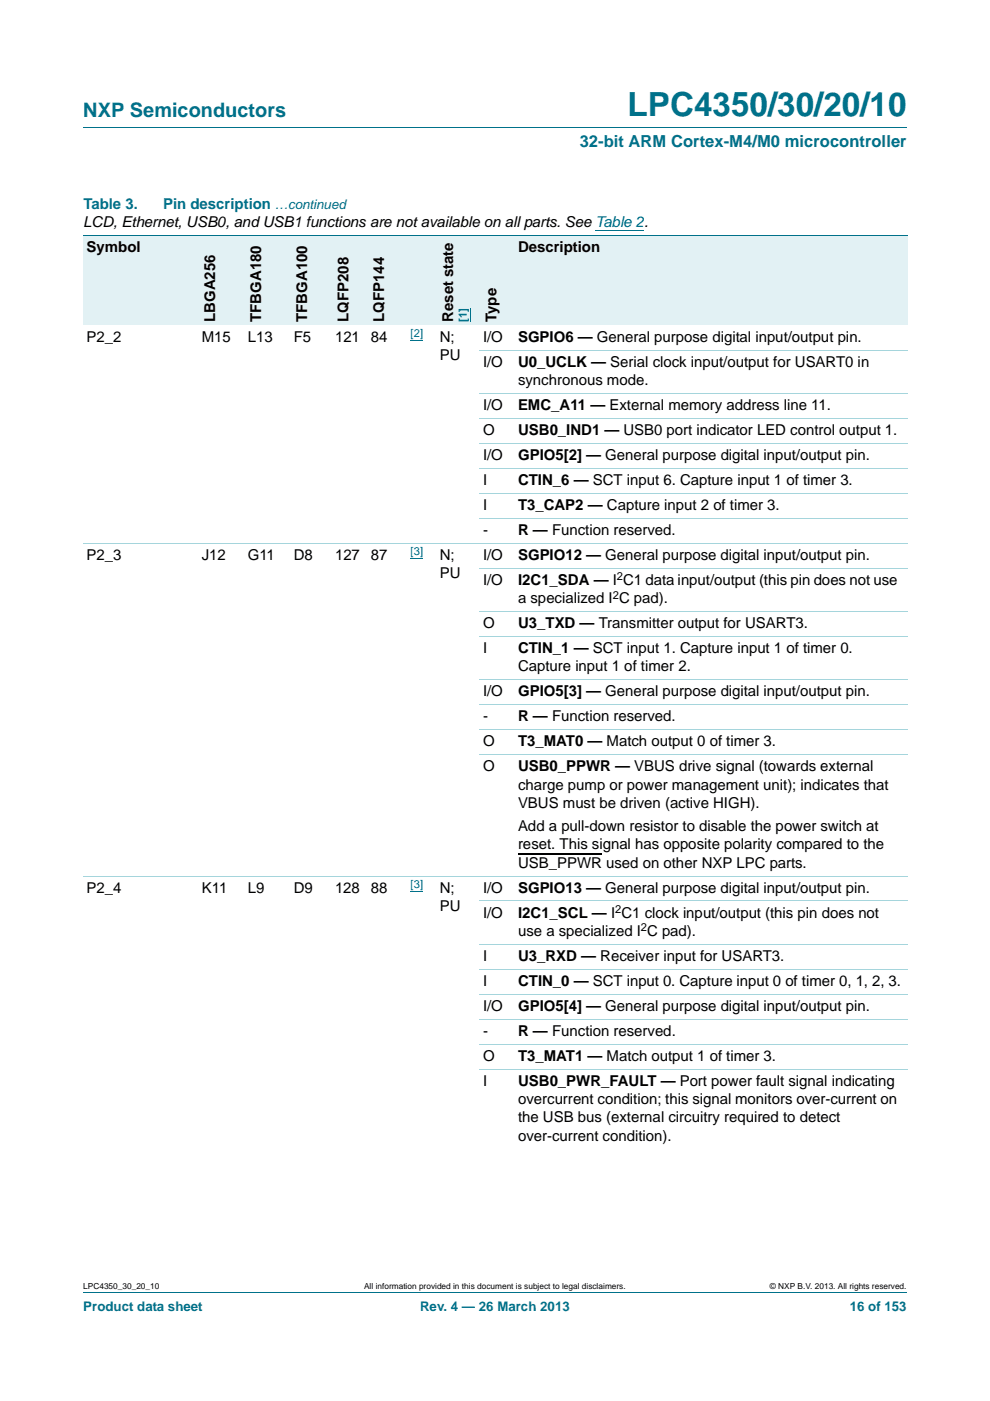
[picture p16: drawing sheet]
<svg xmlns="http://www.w3.org/2000/svg" width="210mm" height="297mm" viewBox="0 0 210 297" stroke-linecap="round" stroke-linejoin="round" font-family="sans-serif">
<defs><g id="words">
<text font-size="7" fill="#00718a" x="133.1" y="24.6">LPC4350/30/20/10</text>
<text font-size="4.2" fill="#00718a" x="17.7" y="24.9">NXP Semiconductors</text>
<text font-size="3.5" fill="#00718a" x="123" y="31.1">32-bit ARM Cortex-M4/M0 microcontroller</text>
<g font-size="3.2" fill="#00718a">
<text x="17.7" y="44.3">Table 3.</text>
<text x="34.6" y="44.3">Pin description</text>
</g>
<g font-size="3.2">
<text x="17.7" y="48.2">LCD, Ethernet, USB0, and USB1 functions are not available on all parts. See Table 2.</text>
<text x="18.4" y="53.4">Symbol</text>
<text x="109.9" y="53.4">Description</text>
<text x="45.6" y="68.3" transform="rotate(-90 45.6 68.3)">LBGA256</text>
<text x="55.4" y="68.3" transform="rotate(-90 55.4 68.3)">TFBGA180</text>
<text x="65.2" y="68.3" transform="rotate(-90 65.2 68.3)">TFBGA100</text>
<text x="73.9" y="68.3" transform="rotate(-90 73.9 68.3)">LQFP208</text>
<text x="81.5" y="68.3" transform="rotate(-90 81.5 68.3)">LQFP144</text>
<text x="96.1" y="68.3" transform="rotate(-90 96.1 68.3)">Reset state</text>
<text x="105.3" y="68.3" transform="rotate(-90 105.3 68.3)">Type</text>
<text x="18.4" y="72.5">P2_2</text>
<text x="42.8" y="72.5">M15</text>
<text x="52.5" y="72.5">L13</text>
<text x="62.3" y="72.5">F5</text>
<text x="71.1" y="72.5">121</text>
<text x="78.7" y="72.5">84</text>
<text x="93.3" y="72.5">N;</text>
<text x="93.3" y="76.4">PU</text>
<text x="102.4" y="72.5">I/O</text>
<text x="102.4" y="77.8">I/O</text>
<text x="109.9" y="72.5">SGPIO6 — General purpose digital input/output pin.</text>
<text x="109.9" y="77.8">U0_UCLK — Serial clock input/output for USART0 in</text>
<text x="109.9" y="81.7">synchronous mode.</text>
<text x="102.4" y="87">I/O</text>
<text x="109.9" y="87">EMC_A11 — External memory address line 11.</text>
<text x="102.4" y="92.2">O</text>
<text x="109.9" y="92.2">USB0_IND1 — USB0 port indicator LED control output 1.</text>
<text x="102.4" y="97.5">I/O</text>
<text x="109.9" y="97.5">GPIO5[2] — General purpose digital input/output pin.</text>
<text x="102.4" y="102.8">I</text>
<text x="109.9" y="102.8">CTIN_6 — SCT input 6. Capture input 1 of timer 3.</text>
<text x="102.4" y="108.1">I</text>
<text x="102.4" y="113.4">-</text>
<text x="109.9" y="108.1">T3_CAP2 — Capture input 2 of timer 3.</text>
<text x="109.9" y="113.4">R — Function reserved.</text>
<text x="18.4" y="118.7">P2_3</text>
<text x="42.8" y="118.7">J12</text>
<text x="52.5" y="118.7">G11</text>
<text x="62.3" y="118.7">D8</text>
<text x="71.1" y="118.7">127</text>
<text x="78.7" y="118.7">87</text>
<text x="93.3" y="118.7">N;</text>
<text x="102.4" y="118.7">I/O</text>
<text x="109.9" y="118.7">SGPIO12 — General purpose digital input/output pin.</text>
<text x="93.3" y="122.6">PU</text>
<text x="102.4" y="124">I/O</text>
<text x="109.9" y="124">I2C1_SDA — I C1 data input/output (this pin does not use</text>
<text x="109.9" y="127.9">a specialized I C pad).</text>
<text x="102.4" y="133.2">O</text>
<text x="109.9" y="133.2">U3_TXD — Transmitter output for USART3.</text>
<text x="102.4" y="138.5">I</text>
<text x="109.9" y="138.5">CTIN_1 — SCT input 1. Capture input 1 of timer 0.</text>
<text x="109.9" y="142.3">Capture input 1 of timer 2.</text>
<text x="102.4" y="147.6">I/O</text>
<text x="109.9" y="147.6">GPIO5[3] — General purpose digital input/output pin.</text>
<text x="102.4" y="152.9">-</text>
<text x="109.9" y="152.9">R — Function reserved.</text>
<text x="102.4" y="158.2">O</text>
<text x="109.9" y="158.2">T3_MAT0 — Match output 0 of timer 3.</text>
<text x="102.4" y="163.5">O</text>
<text x="109.9" y="163.5">USB0_PPWR — VBUS drive signal (towards external</text>
<text x="109.9" y="167.4">charge pump or power management unit); indicates that</text>
<text x="109.9" y="171.3">VBUS must be driven (active HIGH).</text>
<text x="109.9" y="176.2">Add a pull-down resistor to disable the power switch at</text>
<text x="109.9" y="180.1">reset. This signal has opposite polarity compared to the</text>
<text x="109.9" y="184">USB_PPWR used on other NXP LPC parts.</text>
<text x="18.4" y="189.3">P2_4</text>
<text x="42.8" y="189.3">K11</text>
<text x="52.5" y="189.3">L9</text>
<text x="62.3" y="189.3">D9</text>
<text x="71.1" y="189.3">128</text>
<text x="78.7" y="189.3">88</text>
<text x="93.3" y="189.3">N;</text>
<text x="102.4" y="189.3">I/O</text>
<text x="109.9" y="189.3">SGPIO13 — General purpose digital input/output pin.</text>
<text x="93.3" y="193.1">PU</text>
<text x="102.4" y="194.6">I/O</text>
<text x="109.9" y="194.6">I2C1_SCL — I C1 clock input/output (this pin does not</text>
<text x="102.4" y="203.7">I</text>
<text x="109.9" y="198.4">use a specialized I C pad).</text>
<text x="109.9" y="203.7">U3_RXD — Receiver input for USART3.</text>
<text x="102.4" y="209">I</text>
<text x="109.9" y="209">CTIN_0 — SCT input 0. Capture input 0 of timer 0, 1, 2, 3.</text>
<text x="102.4" y="214.3">I/O</text>
<text x="109.9" y="214.3">GPIO5[4] — General purpose digital input/output pin.</text>
<text x="102.4" y="219.6">-</text>
<text x="109.9" y="219.6">R — Function reserved.</text>
<text x="102.4" y="224.9">O</text>
<text x="109.9" y="224.9">T3_MAT1 — Match output 1 of timer 3.</text>
<text x="102.4" y="230.2">I</text>
<text x="109.9" y="230.2">USB0_PWR_FAULT — Port power fault signal indicating</text>
<text x="109.9" y="234.1">overcurrent condition; this signal monitors over-current on</text>
<text x="109.9" y="238">the USB bus (external circuitry required to detect</text>
<text x="109.9" y="241.8">over-current condition).</text>
</g>
<g font-size="2.8" fill="#00718a">
<text x="58.3" y="44.3">…continued</text>
<text x="17.7" y="277.9">Product data sheet</text>
<text x="89.1" y="277.9">Rev. 4 — 26 March 2013</text>
<text x="180.2" y="277.9">16 of 153</text>
</g>
<g font-size="2.4" fill="#00f">
<text x="87.1" y="71.5">[2]</text>
<text x="99" y="68.3" transform="rotate(-90 99 68.3)">[1]</text>
<text x="87.1" y="117.8">[3]</text>
<text x="87.1" y="188.3">[3]</text>
</g>
<g font-size="2.4">
<text x="130.9" y="123">2</text>
<text x="130" y="126.9">2</text>
<text x="130.5" y="193.6">2</text>
<text x="136" y="197.5">2</text>
</g>
<g font-size="1.8">
<text x="17.7" y="273.3">LPC4350_30_20_10</text>
<text x="77.2" y="273.3">All information provided in this document is subject to legal disclaimers.</text>
<text x="163.3" y="273.3">© NXP B.V. 2013. All rights reserved.</text>
</g>
</g></defs>
<path d="M17.7 27h174.6M17.7 273.9h174.6" fill="none" stroke="#00718a" stroke-width=".21"/>
<path d="M126.3 48.9h10.3M87.1 72.2h2.6M87.1 118.4h2.6M87.1 189h2.6" fill="none" stroke="#00f" stroke-width=".21"/>
<path d="M109.9 181h17.8" fill="none" stroke="#000" stroke-width=".23"/>
<g fill="#e2f1f4">
<path d="M17.7 49.9h24.4v19.1h-24.4z"/>
<path d="M42.1 49.9h9.8v19.1h-9.8z"/>
<path d="M51.9 49.9h9.7v19.1h-9.7z"/>
<path d="M61.6 49.9h8.8v19.1h-8.8z"/>
<path d="M70.4 49.9h7.6v19.1h-7.6z"/>
<path d="M78 49.9h8.4v19.1h-8.4z"/>
<path d="M86.4 49.9h15.3v19.1h-15.3z"/>
</g>
<path d="M99.7 65.3v3" fill="none" stroke="#00f" stroke-width=".21"/>
<g fill="#e2f1f4">
<path d="M101.7 49.9h7.5v19.1h-7.5z"/>
<path d="M109.2 49.9h83.3v19.1h-83.3z"/>
</g>
<path d="M17.7 49.9h174.8" fill="none" stroke="#00718a" stroke-width=".21"/>
<g fill="none" stroke="#a5d5dc" stroke-width=".21">
<path d="M101.7 74.3h90.8M101.7 83.4h90.8M101.7 88.7h90.8M101.7 94h90.8M101.7 99.3h90.8M17.7 115.2h174.8M101.7 104.6h90.8M101.7 109.9h90.8M101.7 120.5h90.8M101.7 129.6h90.8M101.7 134.9h90.8M101.7 144.1h90.8"/>
<path d="M101.7 149.4h90.8M101.7 154.7h90.8M101.7 160h90.8M17.7 185.7h174.8M101.7 191h90.8M101.7 200.2h90.8M101.7 205.5h90.8M101.7 210.8h90.8M101.7 216.1h90.8M101.7 221.4h90.8M101.7 226.7h90.8"/>
</g>
<use href="#words"/>
</svg>
